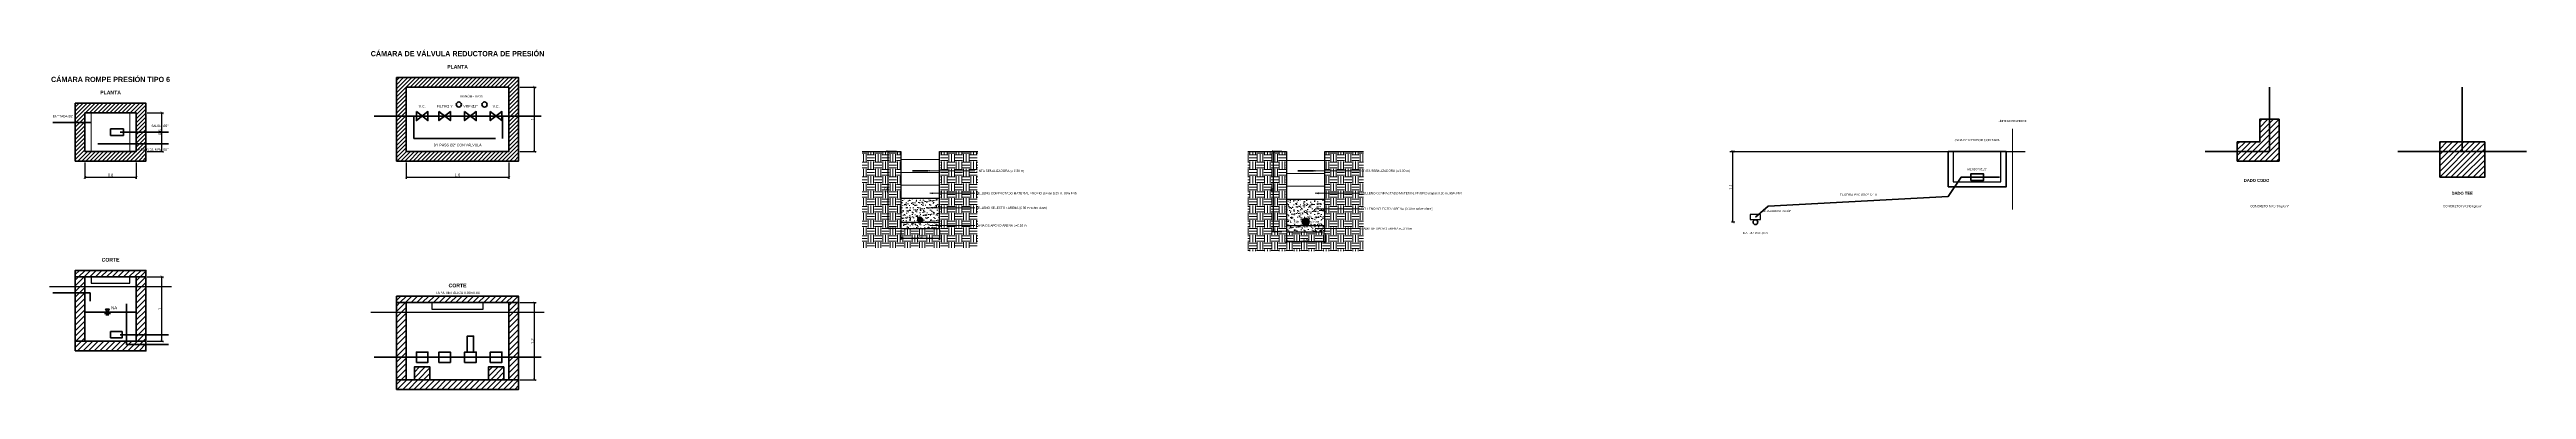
# Model space of a CAD drawing. Header units: metres. Extents: x 295850 to 310263, y 8095845 to 8104014.
# Drawn here: x 310224.45 to 310263, y 8100006.3 to 8100011.58 of the extents above; entities that cross this region are included whole.
import ezdxf
from ezdxf.enums import TextEntityAlignment as Align

# ---------------------------------------------------------------- set-up
doc = ezdxf.new("R2010")
doc.units = ezdxf.units.M
doc.linetypes.add('CENTER', pattern=[5.08, 3.175, -0.635, 0.635, -0.635])
doc.linetypes.add('DASHED', pattern=[1.524, 1.27, -0.254])
for name, color, linetype, lineweight in [('DET-ACERO', 1, 'Continuous', 35), ('DET-CONCRETO', 7, 'Continuous', 35), ('DET-COTAS', 3, 'Continuous', 13), ('DET-EJES', 1, 'CENTER', 13), ('DET-HATCH', 8, 'Continuous', 9), ('DET-LINEA', 7, 'Continuous', 25), ('DET-OCULTO', 8, 'Continuous', 18), ('DET-TERRENO', 32, 'Continuous', 25), ('DET-TITULO', 7, 'Continuous', 25), ('DET-TUB', 5, 'Continuous', 35), ('DET-TXT', 7, 'Continuous', 18)]:
    doc.layers.add(name, color=color, linetype=linetype, lineweight=lineweight)
doc.styles.add('ARIAL', font='arial.ttf')
doc.styles.add('ARIAL-B', font='arialbd.ttf')
doc.dimstyles.new('COTA_20', dxfattribs={"dimscale": 0.02, "dimtxt": 2.2, "dimasz": 2, "dimexe": 1.2, "dimexo": 1, "dimgap": 0.6, "dimtad": 1, "dimdsep": 46, "dimtxsty": 'ARIAL', "dimblk": 'ARCHTICK', "dimcen": 2.5, "dimazin": 3, "dimtfac": 1, "dimtmove": 0, "dimatfit": 3})

# ---------------------------------------------------------------- blocks, each defined once
blk = doc.blocks.new('_ARCHTICK')
at = {"color": 0, "linetype": 'ByBlock', "const_width": 0.15}
blk.add_lwpolyline([(-0.5, -0.5), (0.5, 0.5)], dxfattribs=at)
blk = doc.blocks.new('DET_ANCLAJE_CODO')
at = {"layer": 'DET-HATCH'}
h = blk.add_hatch(dxfattribs=at)
h.set_pattern_fill('ANSI31', scale=0.0194015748)
h.paths.add_polyline_path([(310258.5, 8100009.85), (310259.15, 8100009.85), (310259.15, 8100010.5), (310258.85, 8100010.5), (310258.85, 8100010.15), (310258.5, 8100010.15)])
at = {"layer": 'DET-CONCRETO'}
blk.add_lwpolyline([(310258.5, 8100009.85), (310259.15, 8100009.85), (310259.15, 8100010.5), (310258.85, 8100010.5), (310258.85, 8100010.15), (310258.5, 8100010.15)], close=True, dxfattribs=at)
at = {"layer": 'DET-TUB'}
for p, q in [((310259, 8100010), (310259, 8100011)), ((310258, 8100010), (310259, 8100010))]:
    blk.add_line(p, q, dxfattribs=at)
at = {"layer": 'DET-TXT', "width": 0.9}
for s, height, style, p in [('DADO CODO', 0.0464, 'ARIAL-B', (310258.8, 8100009.55)), ("CONCRETO f'c=140 kg/cm²", 0.0348, 'ARIAL', (310259, 8100009.15))]:
    blk.add_text(s, height=height, dxfattribs=dict(at, style=style)).set_placement(p, align=Align.MIDDLE_CENTER)
blk = doc.blocks.new('DET_ANCLAJE_TEE')
at = {"layer": 'DET-HATCH'}
h = blk.add_hatch(dxfattribs=at)
h.set_pattern_fill('ANSI31', scale=0.0194015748)
h.paths.add_polyline_path([(310261.65, 8100009.6), (310262.35, 8100009.6), (310262.35, 8100010.15), (310261.65, 8100010.15)])
at = {"layer": 'DET-CONCRETO'}
blk.add_lwpolyline([(310261.65, 8100009.6), (310262.35, 8100009.6), (310262.35, 8100010.15), (310261.65, 8100010.15)], close=True, dxfattribs=at)
at = {"layer": 'DET-TUB'}
for p, q in [((310262, 8100010), (310262, 8100011)), ((310261, 8100010), (310263, 8100010))]:
    blk.add_line(p, q, dxfattribs=at)
at = {"layer": 'DET-TXT', "width": 0.9}
for s, height, style, p in [('DADO TEE', 0.0464, 'ARIAL-B', (310262, 8100009.35)), ("CONCRETO f'c=140 kg/cm²", 0.0348, 'ARIAL', (310262, 8100009.15))]:
    blk.add_text(s, height=height, dxfattribs=dict(at, style=style)).set_placement(p, align=Align.MIDDLE_CENTER)
blk = doc.blocks.new('DET_CRP6')
at = {"layer": 'DET-HATCH'}
h = blk.add_hatch(dxfattribs=at)
h.set_pattern_fill('ANSI31', scale=0.014)
h.paths.add_polyline_path([(310224.85, 8100009.85), (310225.95, 8100009.85), (310225.95, 8100010.75), (310224.85, 8100010.75)])
h.paths.add_polyline_path([(310225, 8100010), (310225.8, 8100010), (310225.8, 8100010.6), (310225, 8100010.6)], flags=16)
h = blk.add_hatch(dxfattribs=at)
h.set_pattern_fill('ANSI31', scale=0.0194015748)
h.paths.add_polyline_path([(310224.85, 8100008.05), (310225.95, 8100008.05), (310225.95, 8100008.15), (310224.85, 8100008.15)])
h = blk.add_hatch(dxfattribs=at)
h.set_pattern_fill('ANSI31', scale=0.0194015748)
h.paths.add_polyline_path([(310224.85, 8100007.05), (310225, 8100007.05), (310225, 8100008.05), (310224.85, 8100008.05)])
h = blk.add_hatch(dxfattribs=at)
h.set_pattern_fill('ANSI31', scale=0.0194015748)
h.paths.add_polyline_path([(310225.8, 8100007.05), (310225.95, 8100007.05), (310225.95, 8100008.05), (310225.8, 8100008.05)])
h = blk.add_hatch(dxfattribs=at)
h.set_pattern_fill('ANSI31', scale=0.0194015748)
h.paths.add_polyline_path([(310224.85, 8100006.9), (310225.95, 8100006.9), (310225.95, 8100007.05), (310224.85, 8100007.05)])
at = {"layer": 'DET-CONCRETO'}
for points in [[(310224.85, 8100009.85), (310225.95, 8100009.85), (310225.95, 8100010.75), (310224.85, 8100010.75)], [(310225, 8100010), (310225.8, 8100010), (310225.8, 8100010.6), (310225, 8100010.6)], [(310224.85, 8100008.05), (310225.95, 8100008.05), (310225.95, 8100008.15), (310224.85, 8100008.15)], [(310224.85, 8100007.05), (310225, 8100007.05), (310225, 8100008.05), (310224.85, 8100008.05)], [(310225.8, 8100007.05), (310225.95, 8100007.05), (310225.95, 8100008.05), (310225.8, 8100008.05)], [(310224.85, 8100006.9), (310225.95, 8100006.9), (310225.95, 8100007.05), (310224.85, 8100007.05)]]:
    blk.add_lwpolyline(points, close=True, dxfattribs=at)
at = {"layer": 'DET-LINEA'}
blk.add_lwpolyline([(310225.1, 8100007.95), (310225.7, 8100007.95), (310225.7, 8100008.05), (310225.1, 8100008.05)], close=True, dxfattribs=at)
at = {"layer": 'DET-OCULTO'}
blk.add_lwpolyline([(310225.1, 8100010), (310225.7, 8100010), (310225.7, 8100010.6), (310225.1, 8100010.6)], close=True, dxfattribs=at)
at = {"layer": 'DET-TERRENO'}
blk.add_line((310224.45, 8100007.9), (310226.35, 8100007.9), dxfattribs=at)
at = {"layer": 'DET-TUB'}
for p, q in [((310224.5, 8100010.45), (310225.1, 8100010.45)), ((310225.2, 8100010.12), (310226.3, 8100010.12)), ((310225.55, 8100010.3), (310226.3, 8100010.3)), ((310224.5, 8100007.8), (310225.08, 8100007.8)), ((310225.08, 8100007.8), (310225.08, 8100007.67)), ((310225, 8100007.5), (310225.8, 8100007.5)), ((310225.2108, 8100007.5), (310225.4892, 8100007.5)), ((310225.3036, 8100007.4797), (310225.3964, 8100007.4797)), ((310225.3268, 8100007.4594), (310225.3732, 8100007.4594)), ((310225.55, 8100007.15), (310226.3, 8100007.15))]:
    blk.add_line(p, q, dxfattribs=at)
for points in [[(310225.4, 8100010.25), (310225.6, 8100010.25), (310225.6, 8100010.35), (310225.4, 8100010.35)], [(310225.4, 8100007.1), (310225.58, 8100007.1), (310225.58, 8100007.2), (310225.4, 8100007.2)]]:
    blk.add_lwpolyline(points, close=True, dxfattribs=at)
for points in [[(310225.35, 8100007.5), (310225.321, 8100007.5464), (310225.379, 8100007.5464), (310225.35, 8100007.5)], [(310225.65, 8100007.63), (310225.65, 8100007), (310226.3, 8100007)]]:
    blk.add_lwpolyline(points, dxfattribs=at)
at = {"layer": 'DET-TITULO', "style": 'ARIAL-B', "width": 0.9}
blk.add_text('CÁMARA ROMPE PRESIÓN TIPO 6', height=0.0812, dxfattribs=at).set_placement((310225.4, 8100011.0556), align=Align.BOTTOM_CENTER)
at = {"layer": 'DET-TUB', "style": 'ARIAL', "width": 0.9}
blk.add_text('NA', height=0.0493, dxfattribs=at).set_placement((310225.408, 8100007.529), align=Align.BOTTOM_LEFT)
at = {"layer": 'DET-TXT', "style": 'ARIAL-B', "width": 0.9}
for s, p in [('PLANTA', (310225.4, 8100010.87)), ('CORTE', (310225.4, 8100008.27))]:
    blk.add_text(s, height=0.058, dxfattribs=at).set_placement(p, align=Align.BOTTOM_CENTER)
at = {"layer": 'DET-TXT', "style": 'ARIAL', "width": 0.9}
blk.add_text('ENTRADA Ø2"', height=0.035, dxfattribs=at).set_placement((310224.5, 8100010.52), align=Align.BOTTOM_LEFT)
blk.add_text('SALIDA Ø2"', height=0.035, dxfattribs=at).set_placement((310226.3, 8100010.37), align=Align.BOTTOM_RIGHT)
blk.add_text('REBOSE/LIMPIA Ø2"', height=0.035, dxfattribs=at).set_placement((310226.3, 8100010.05), align=Align.TOP_RIGHT)
at = {"layer": 'DET-COTAS'}
for base, p1, p2 in [((310226.2, 8100010), (310225.95, 8100010), (310225.95, 8100010.6)), ((310226.2, 8100007.05), (310225.95, 8100007.05), (310225.95, 8100008.05))]:
    blk.add_linear_dim(base=base, p1=p1, p2=p2, angle=90, dimstyle='COTA_20', dxfattribs=at).render()
blk.add_linear_dim(base=(310225, 8100009.6), p1=(310225, 8100009.85), p2=(310225.8, 8100009.85), dimstyle='COTA_20', dxfattribs=at).render()
blk = doc.blocks.new('DET_VRP')
at = {"layer": 'DET-HATCH'}
h = blk.add_hatch(dxfattribs=at)
h.set_pattern_fill('ANSI31', scale=0.014)
h.paths.add_polyline_path([(310229.85, 8100009.85), (310231.75, 8100009.85), (310231.75, 8100011.15), (310229.85, 8100011.15)])
h.paths.add_polyline_path([(310230, 8100010), (310231.6, 8100010), (310231.6, 8100011), (310230, 8100011)], flags=16)
h = blk.add_hatch(dxfattribs=at)
h.set_pattern_fill('ANSI31', scale=0.0194015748)
h.paths.add_polyline_path([(310229.85, 8100007.65), (310231.75, 8100007.65), (310231.75, 8100007.75), (310229.85, 8100007.75)])
h = blk.add_hatch(dxfattribs=at)
h.set_pattern_fill('ANSI31', scale=0.0194015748)
h.paths.add_polyline_path([(310229.85, 8100006.45), (310230, 8100006.45), (310230, 8100007.65), (310229.85, 8100007.65)])
h = blk.add_hatch(dxfattribs=at)
h.set_pattern_fill('ANSI31', scale=0.0194015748)
h.paths.add_polyline_path([(310231.6, 8100006.45), (310231.75, 8100006.45), (310231.75, 8100007.65), (310231.6, 8100007.65)])
h = blk.add_hatch(dxfattribs=at)
h.set_pattern_fill('ANSI31', scale=0.0194015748)
h.paths.add_polyline_path([(310230.13, 8100006.45), (310230.37, 8100006.45), (310230.37, 8100006.65), (310230.13, 8100006.65)])
h = blk.add_hatch(dxfattribs=at)
h.set_pattern_fill('ANSI31', scale=0.0194015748)
h.paths.add_polyline_path([(310231.28, 8100006.45), (310231.52, 8100006.45), (310231.52, 8100006.65), (310231.28, 8100006.65)])
h = blk.add_hatch(dxfattribs=at)
h.set_pattern_fill('ANSI31', scale=0.0194015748)
h.paths.add_polyline_path([(310229.85, 8100006.3), (310231.75, 8100006.3), (310231.75, 8100006.45), (310229.85, 8100006.45)])
at = {"layer": 'DET-CONCRETO'}
for points in [[(310229.85, 8100009.85), (310231.75, 8100009.85), (310231.75, 8100011.15), (310229.85, 8100011.15)], [(310230, 8100010), (310231.6, 8100010), (310231.6, 8100011), (310230, 8100011)], [(310229.85, 8100007.65), (310231.75, 8100007.65), (310231.75, 8100007.75), (310229.85, 8100007.75)], [(310229.85, 8100006.45), (310230, 8100006.45), (310230, 8100007.65), (310229.85, 8100007.65)], [(310231.6, 8100006.45), (310231.75, 8100006.45), (310231.75, 8100007.65), (310231.6, 8100007.65)], [(310230.13, 8100006.45), (310230.37, 8100006.45), (310230.37, 8100006.65), (310230.13, 8100006.65)], [(310231.28, 8100006.45), (310231.52, 8100006.45), (310231.52, 8100006.65), (310231.28, 8100006.65)], [(310229.85, 8100006.3), (310231.75, 8100006.3), (310231.75, 8100006.45), (310229.85, 8100006.45)]]:
    blk.add_lwpolyline(points, close=True, dxfattribs=at)
at = {"layer": 'DET-LINEA'}
blk.add_lwpolyline([(310230.4, 8100007.55), (310231.2, 8100007.55), (310231.2, 8100007.65), (310230.4, 8100007.65)], close=True, dxfattribs=at)
at = {"layer": 'DET-TERRENO'}
blk.add_line((310229.45, 8100007.5), (310232.15, 8100007.5), dxfattribs=at)
at = {"layer": 'DET-TUB'}
for p, q in [((310229.5, 8100010.55), (310232.1, 8100010.55)), ((310229.5, 8100006.8), (310232.1, 8100006.8))]:
    blk.add_line(p, q, dxfattribs=at)
at = {"layer": 'DET-TUB', "linetype": 'DASHED'}
blk.add_lwpolyline([(310230.12, 8100010.55), (310230.12, 8100010.2), (310231.5, 8100010.2), (310231.5, 8100010.55)], dxfattribs=at)
at = {"layer": 'DET-TUB'}
for points in [[(310230.16, 8100010.62), (310230.34, 8100010.48), (310230.34, 8100010.62), (310230.16, 8100010.48)], [(310230.51, 8100010.62), (310230.69, 8100010.48), (310230.69, 8100010.62), (310230.51, 8100010.48)], [(310230.91, 8100010.62), (310231.09, 8100010.48), (310231.09, 8100010.62), (310230.91, 8100010.48)], [(310231.31, 8100010.62), (310231.49, 8100010.48), (310231.49, 8100010.62), (310231.31, 8100010.48)], [(310230.95, 8100006.88), (310231.05, 8100006.88), (310231.05, 8100007.13), (310230.95, 8100007.13)], [(310230.16, 8100006.72), (310230.34, 8100006.72), (310230.34, 8100006.88), (310230.16, 8100006.88)], [(310230.51, 8100006.72), (310230.69, 8100006.72), (310230.69, 8100006.88), (310230.51, 8100006.88)], [(310230.91, 8100006.72), (310231.09, 8100006.72), (310231.09, 8100006.88), (310230.91, 8100006.88)], [(310231.31, 8100006.72), (310231.49, 8100006.72), (310231.49, 8100006.88), (310231.31, 8100006.88)]]:
    blk.add_lwpolyline(points, close=True, dxfattribs=at)
for centre in [(310230.82, 8100010.73), (310231.22, 8100010.73)]:
    blk.add_circle(centre, 0.04, dxfattribs=at)
at = {"layer": 'DET-TITULO', "style": 'ARIAL-B', "width": 0.9}
blk.add_text('CÁMARA DE VÁLVULA REDUCTORA DE PRESIÓN', height=0.0812, dxfattribs=at).set_placement((310230.8, 8100011.456), align=Align.BOTTOM_CENTER)
at = {"layer": 'DET-TXT', "width": 0.9}
for s, height, style, p in [('PLANTA', 0.058, 'ARIAL-B', (310230.8, 8100011.27)), ('MANÓMETROS', 0.035, 'ARIAL', (310231.02, 8100010.83)), ('V.C.', 0.04, 'ARIAL', (310230.25, 8100010.67)), ('FILTRO Y', 0.04, 'ARIAL', (310230.6, 8100010.67)), ('VRP Ø3"', 0.04, 'ARIAL', (310231, 8100010.67)), ('V.C.', 0.04, 'ARIAL', (310231.4, 8100010.67)), ('TAPA METÁLICA 0.80x0.80', 0.04, 'ARIAL', (310230.8, 8100007.77)), ('CORTE', 0.058, 'ARIAL-B', (310230.8, 8100007.87))]:
    blk.add_text(s, height=height, dxfattribs=dict(at, style=style)).set_placement(p, align=Align.BOTTOM_CENTER)
at = {"layer": 'DET-TXT', "style": 'ARIAL', "width": 0.9}
blk.add_text('BY-PASS Ø2" CON VÁLVULA', height=0.04, dxfattribs=at).set_placement((310230.8, 8100010.12), align=Align.TOP_CENTER)
at = {"layer": 'DET-COTAS'}
for base, p1, p2 in [((310232, 8100010), (310231.75, 8100010), (310231.75, 8100011)), ((310232, 8100006.45), (310231.75, 8100006.45), (310231.75, 8100007.65))]:
    blk.add_linear_dim(base=base, p1=p1, p2=p2, angle=90, dimstyle='COTA_20', dxfattribs=at).render()
blk.add_linear_dim(base=(310230, 8100009.6), p1=(310230, 8100009.85), p2=(310231.6, 8100009.85), dimstyle='COTA_20', dxfattribs=at).render()
blk = doc.blocks.new('DET_ZANJA75')
at = {"layer": 'DET-HATCH'}
h = blk.add_hatch(dxfattribs=at)
h.set_pattern_fill('EARTH', scale=0.018)
h.paths.add_polyline_path([(310237.1, 8100008.5), (310237.1, 8100010), (310237.7, 8100010), (310237.7, 8100008.8), (310238.3, 8100008.8), (310238.3, 8100010), (310238.9, 8100010), (310238.9, 8100008.5)])
h = blk.add_hatch(dxfattribs=at)
h.set_pattern_fill('AR-SAND', scale=0.0016)
h.paths.add_polyline_path([(310237.7, 8100008.8), (310238.3, 8100008.8), (310238.3, 8100009.275), (310237.7, 8100009.275)])
at = {"layer": 'DET-TUB'}
h = blk.add_hatch(color=256, dxfattribs=at)
h.dxf.hatch_style = 1
h.paths.add_polyline_path([(310238.037, 8100008.938), (310238.037, 8100008.942), (310238.036, 8100008.947), (310238.035, 8100008.952), (310238.032, 8100008.956), (310238.03, 8100008.96), (310238.027, 8100008.964), (310238.023, 8100008.967), (310238.019, 8100008.97), (310238.014, 8100008.972), (310238.01, 8100008.974), (310238.005, 8100008.975), (310238, 8100008.975), (310237.995, 8100008.975), (310237.99, 8100008.974), (310237.986, 8100008.972), (310237.981, 8100008.97), (310237.977, 8100008.967), (310237.973, 8100008.964), (310237.97, 8100008.96), (310237.968, 8100008.956), (310237.965, 8100008.952), (310237.964, 8100008.947), (310237.963, 8100008.942), (310237.963, 8100008.938), (310237.963, 8100008.933), (310237.964, 8100008.928), (310237.965, 8100008.923), (310237.968, 8100008.919), (310237.97, 8100008.915), (310237.973, 8100008.911), (310237.977, 8100008.908), (310237.981, 8100008.905), (310237.986, 8100008.903), (310237.99, 8100008.901), (310237.995, 8100008.9), (310238, 8100008.9), (310238.005, 8100008.9), (310238.01, 8100008.901), (310238.014, 8100008.903), (310238.019, 8100008.905), (310238.023, 8100008.908), (310238.027, 8100008.911), (310238.03, 8100008.915), (310238.032, 8100008.919), (310238.035, 8100008.923), (310238.036, 8100008.928), (310238.037, 8100008.933)])
at = {"layer": 'DET-TXT'}
h = blk.add_hatch(color=256, dxfattribs=at)
h.dxf.hatch_style = 1
h.paths.add_polyline_path([(310238.1, 8100009.7), (310238.15, 8100009.686), (310238.15, 8100009.714)])
h = blk.add_hatch(color=256, dxfattribs=at)
h.dxf.hatch_style = 1
h.paths.add_polyline_path([(310238.15, 8100009.35), (310238.2, 8100009.336), (310238.2, 8100009.364)])
h = blk.add_hatch(color=256, dxfattribs=at)
h.dxf.hatch_style = 1
h.paths.add_polyline_path([(310238.15, 8100009.125), (310238.2, 8100009.111), (310238.2, 8100009.139)])
h = blk.add_hatch(color=256, dxfattribs=at)
h.dxf.hatch_style = 1
h.paths.add_polyline_path([(310238.15, 8100008.85), (310238.2, 8100008.836), (310238.2, 8100008.864)])
at = {"layer": 'DET-ACERO'}
blk.add_line((310237.88, 8100009.7), (310238.12, 8100009.7), dxfattribs=at)
at = {"layer": 'DET-LINEA'}
for p, q in [((310237.7, 8100009.275), (310238.3, 8100009.275)), ((310237.7, 8100008.9), (310238.3, 8100008.9))]:
    blk.add_line(p, q, dxfattribs=at)
at = {"layer": 'DET-OCULTO'}
for p, q in [((310237.7, 8100009.875), (310238.3, 8100009.875)), ((310237.7, 8100009.675), (310238.3, 8100009.675)), ((310237.7, 8100009.475), (310238.3, 8100009.475))]:
    blk.add_line(p, q, dxfattribs=at)
at = {"layer": 'DET-TERRENO'}
blk.add_lwpolyline([(310237.1, 8100010), (310237.7, 8100010), (310237.7, 8100008.8), (310238.3, 8100008.8), (310238.3, 8100010), (310238.9, 8100010)], dxfattribs=at)
at = {"layer": 'DET-TUB'}
blk.add_circle((310238, 8100008.938), 0.0375, dxfattribs=at)
at = {"layer": 'DET-TXT'}
for points in [[(310238.1, 8100009.7), (310238.75, 8100009.7), (310238.85, 8100009.7)], [(310238.15, 8100009.35), (310238.75, 8100009.35), (310238.85, 8100009.35)], [(310238.15, 8100009.125), (310238.75, 8100009.125), (310238.85, 8100009.125)], [(310238.15, 8100008.85), (310238.75, 8100008.85), (310238.85, 8100008.85)]]:
    blk.add_lwpolyline(points, dxfattribs=at)
at = {"layer": 'DET-TXT', "style": 'ARIAL', "width": 0.9}
for s, p in [('CINTA SEÑALIZADORA (a 0.30 m)', (310238.864, 8100009.7)), ('RELLENO COMPACTADO MATERIAL PROPIO (capas 0.20 m, 95% PM)', (310238.864, 8100009.35)), ('CAMA DE APOYO ARENA e=0.10 m', (310238.864, 8100008.85)), ('RELLENO SELECTO / ARENA (0.30 m sobre clave)', (310238.864, 8100009.125))]:
    blk.add_text(s, height=0.0348, dxfattribs=at).set_placement(p, align=Align.MIDDLE_LEFT)
at = {"layer": 'DET-COTAS'}
blk.add_linear_dim(base=(310237.5, 8100008.8), p1=(310237.65, 8100008.8), p2=(310237.65, 8100010), angle=90, dimstyle='COTA_20', dxfattribs=at).render()
blk.add_linear_dim(base=(310237.7, 8100008.65), p1=(310237.7, 8100008.8), p2=(310238.3, 8100008.8), dimstyle='COTA_20', dxfattribs=at).render()
blk = doc.blocks.new('DET_ZANJA110')
at = {"layer": 'DET-HATCH'}
h = blk.add_hatch(dxfattribs=at)
h.set_pattern_fill('EARTH', scale=0.018)
h.paths.add_polyline_path([(310243.1, 8100008.45), (310243.1, 8100010), (310243.7, 8100010), (310243.7, 8100008.75), (310244.3, 8100008.75), (310244.3, 8100010), (310244.9, 8100010), (310244.9, 8100008.45)])
h = blk.add_hatch(dxfattribs=at)
h.set_pattern_fill('AR-SAND', scale=0.0016)
h.paths.add_polyline_path([(310243.7, 8100008.75), (310244.3, 8100008.75), (310244.3, 8100009.26), (310243.7, 8100009.26)])
at = {"layer": 'DET-TUB'}
h = blk.add_hatch(color=256, dxfattribs=at)
h.dxf.hatch_style = 1
h.paths.add_polyline_path([(310244.055, 8100008.905), (310244.055, 8100008.912), (310244.053, 8100008.919), (310244.051, 8100008.926), (310244.048, 8100008.933), (310244.044, 8100008.938), (310244.039, 8100008.944), (310244.033, 8100008.949), (310244.028, 8100008.953), (310244.021, 8100008.956), (310244.014, 8100008.958), (310244.007, 8100008.96), (310244, 8100008.96), (310243.993, 8100008.96), (310243.986, 8100008.958), (310243.979, 8100008.956), (310243.972, 8100008.953), (310243.967, 8100008.949), (310243.961, 8100008.944), (310243.956, 8100008.938), (310243.952, 8100008.933), (310243.949, 8100008.926), (310243.947, 8100008.919), (310243.945, 8100008.912), (310243.945, 8100008.905), (310243.945, 8100008.898), (310243.947, 8100008.891), (310243.949, 8100008.884), (310243.952, 8100008.878), (310243.956, 8100008.872), (310243.961, 8100008.866), (310243.967, 8100008.861), (310243.972, 8100008.857), (310243.979, 8100008.854), (310243.986, 8100008.852), (310243.993, 8100008.85), (310244, 8100008.85), (310244.007, 8100008.85), (310244.014, 8100008.852), (310244.021, 8100008.854), (310244.028, 8100008.857), (310244.033, 8100008.861), (310244.039, 8100008.866), (310244.044, 8100008.872), (310244.048, 8100008.878), (310244.051, 8100008.884), (310244.053, 8100008.891), (310244.055, 8100008.898)])
at = {"layer": 'DET-TXT'}
h = blk.add_hatch(color=256, dxfattribs=at)
h.dxf.hatch_style = 1
h.paths.add_polyline_path([(310244.1, 8100009.7), (310244.15, 8100009.686), (310244.15, 8100009.714)])
h = blk.add_hatch(color=256, dxfattribs=at)
h.dxf.hatch_style = 1
h.paths.add_polyline_path([(310244.15, 8100009.35), (310244.2, 8100009.336), (310244.2, 8100009.364)])
h = blk.add_hatch(color=256, dxfattribs=at)
h.dxf.hatch_style = 1
h.paths.add_polyline_path([(310244.15, 8100009.11), (310244.2, 8100009.096), (310244.2, 8100009.124)])
h = blk.add_hatch(color=256, dxfattribs=at)
h.dxf.hatch_style = 1
h.paths.add_polyline_path([(310244.15, 8100008.8), (310244.2, 8100008.786), (310244.2, 8100008.814)])
at = {"layer": 'DET-ACERO'}
blk.add_line((310243.88, 8100009.7), (310244.12, 8100009.7), dxfattribs=at)
at = {"layer": 'DET-LINEA'}
for p, q in [((310243.7, 8100009.26), (310244.3, 8100009.26)), ((310243.7, 8100008.85), (310244.3, 8100008.85))]:
    blk.add_line(p, q, dxfattribs=at)
at = {"layer": 'DET-OCULTO'}
for p, q in [((310243.7, 8100009.86), (310244.3, 8100009.86)), ((310243.7, 8100009.66), (310244.3, 8100009.66)), ((310243.7, 8100009.46), (310244.3, 8100009.46))]:
    blk.add_line(p, q, dxfattribs=at)
at = {"layer": 'DET-TERRENO'}
blk.add_lwpolyline([(310243.1, 8100010), (310243.7, 8100010), (310243.7, 8100008.75), (310244.3, 8100008.75), (310244.3, 8100010), (310244.9, 8100010)], dxfattribs=at)
at = {"layer": 'DET-TUB'}
blk.add_circle((310244, 8100008.905), 0.055, dxfattribs=at)
at = {"layer": 'DET-TXT'}
for points in [[(310244.1, 8100009.7), (310244.75, 8100009.7), (310244.85, 8100009.7)], [(310244.15, 8100009.35), (310244.75, 8100009.35), (310244.85, 8100009.35)], [(310244.15, 8100009.11), (310244.75, 8100009.11), (310244.85, 8100009.11)], [(310244.15, 8100008.8), (310244.75, 8100008.8), (310244.85, 8100008.8)]]:
    blk.add_lwpolyline(points, dxfattribs=at)
at = {"layer": 'DET-TXT', "style": 'ARIAL', "width": 0.9}
for s, p in [('CINTA SEÑALIZADORA (a 0.30 m)', (310244.864, 8100009.7)), ('RELLENO COMPACTADO MATERIAL PROPIO (capas 0.20 m, 95% PM)', (310244.864, 8100009.35)), ('CAMA DE APOYO ARENA e=0.10 m', (310244.864, 8100008.8)), ('RELLENO SELECTO / ARENA (0.30 m sobre clave)', (310244.864, 8100009.11))]:
    blk.add_text(s, height=0.0348, dxfattribs=at).set_placement(p, align=Align.MIDDLE_LEFT)
blk.add_text('TUB. PVC Ø110 mm', height=0.029, dxfattribs=at).set_placement((310244, 8100008.905), align=Align.MIDDLE_CENTER)
at = {"layer": 'DET-COTAS'}
blk.add_linear_dim(base=(310243.5, 8100008.75), p1=(310243.65, 8100008.75), p2=(310243.65, 8100010), angle=90, dimstyle='COTA_20', dxfattribs=at).render()
blk.add_linear_dim(base=(310243.7, 8100008.6), p1=(310243.7, 8100008.75), p2=(310244.3, 8100008.75), dimstyle='COTA_20', dxfattribs=at).render()
blk = doc.blocks.new('DET_CONEXION')
at = {"layer": 'DET-CONCRETO'}
blk.add_lwpolyline([(310254, 8100009.45), (310254.9, 8100009.45), (310254.9, 8100010), (310254, 8100010)], close=True, dxfattribs=at)
at = {"layer": 'DET-EJES'}
blk.add_line((310255, 8100010.35), (310255, 8100009.1), dxfattribs=at)
at = {"layer": 'DET-LINEA'}
for points in [[(310254.08, 8100009.53), (310254.82, 8100009.53), (310254.82, 8100010), (310254.08, 8100010)], [(310250.92, 8100008.94), (310251.08, 8100008.94), (310251.08, 8100009.02), (310250.92, 8100009.02)]]:
    blk.add_lwpolyline(points, close=True, dxfattribs=at)
at = {"layer": 'DET-TERRENO'}
blk.add_line((310250.6, 8100010), (310255.2, 8100010), dxfattribs=at)
at = {"layer": 'DET-TUB'}
blk.add_lwpolyline([(310251, 8100008.98), (310251.2, 8100009.15), (310254, 8100009.3), (310254.2, 8100009.6), (310254.8, 8100009.6)], dxfattribs=at)
blk.add_lwpolyline([(310254.35, 8100009.55), (310254.55, 8100009.55), (310254.55, 8100009.65), (310254.35, 8100009.65)], close=True, dxfattribs=at)
blk.add_circle((310251, 8100008.9), 0.0375, dxfattribs=at)
at = {"layer": 'DET-TXT', "style": 'ARIAL', "width": 0.9}
for s, height, p in [('LÍMITE DE PROPIEDAD', 0.029, (310255, 8100010.45)), ('CAJA DE MEDIDOR CON TAPA', 0.0348, (310254.45, 8100010.15)), ('MEDIDOR Ø1/2"', 0.029, (310254.45, 8100009.7)), ('TUBERÍA PVC Ø1/2" C-10', 0.0348, (310252.6, 8100009.3))]:
    blk.add_text(s, height=height, dxfattribs=at).set_placement(p, align=Align.BOTTOM_CENTER)
blk.add_text('ABRAZADERA 75x1/2"', height=0.0319, dxfattribs=at).set_placement((310251.1, 8100009.05), align=Align.BOTTOM_LEFT)
blk.add_text('MATRIZ PVC Ø75', height=0.0348, dxfattribs=at).set_placement((310251, 8100008.75), align=Align.TOP_CENTER)
at = {"layer": 'DET-COTAS'}
blk.add_linear_dim(base=(310250.65, 8100008.9), p1=(310250.7, 8100008.9), p2=(310250.7, 8100010), angle=90, dimstyle='COTA_20', dxfattribs=at).render()

msp = doc.modelspace()

# ---------------------------------------------------------------- block references
at = {"layer": 'DET-LINEA'}
for name in ['DET_VRP', 'DET_CRP6', 'DET_ANCLAJE_CODO', 'DET_ANCLAJE_TEE', 'DET_CONEXION', 'DET_ZANJA75', 'DET_ZANJA110']:
    msp.add_blockref(name, (0, 0), dxfattribs=at)

doc.saveas('drawing.dxf')
